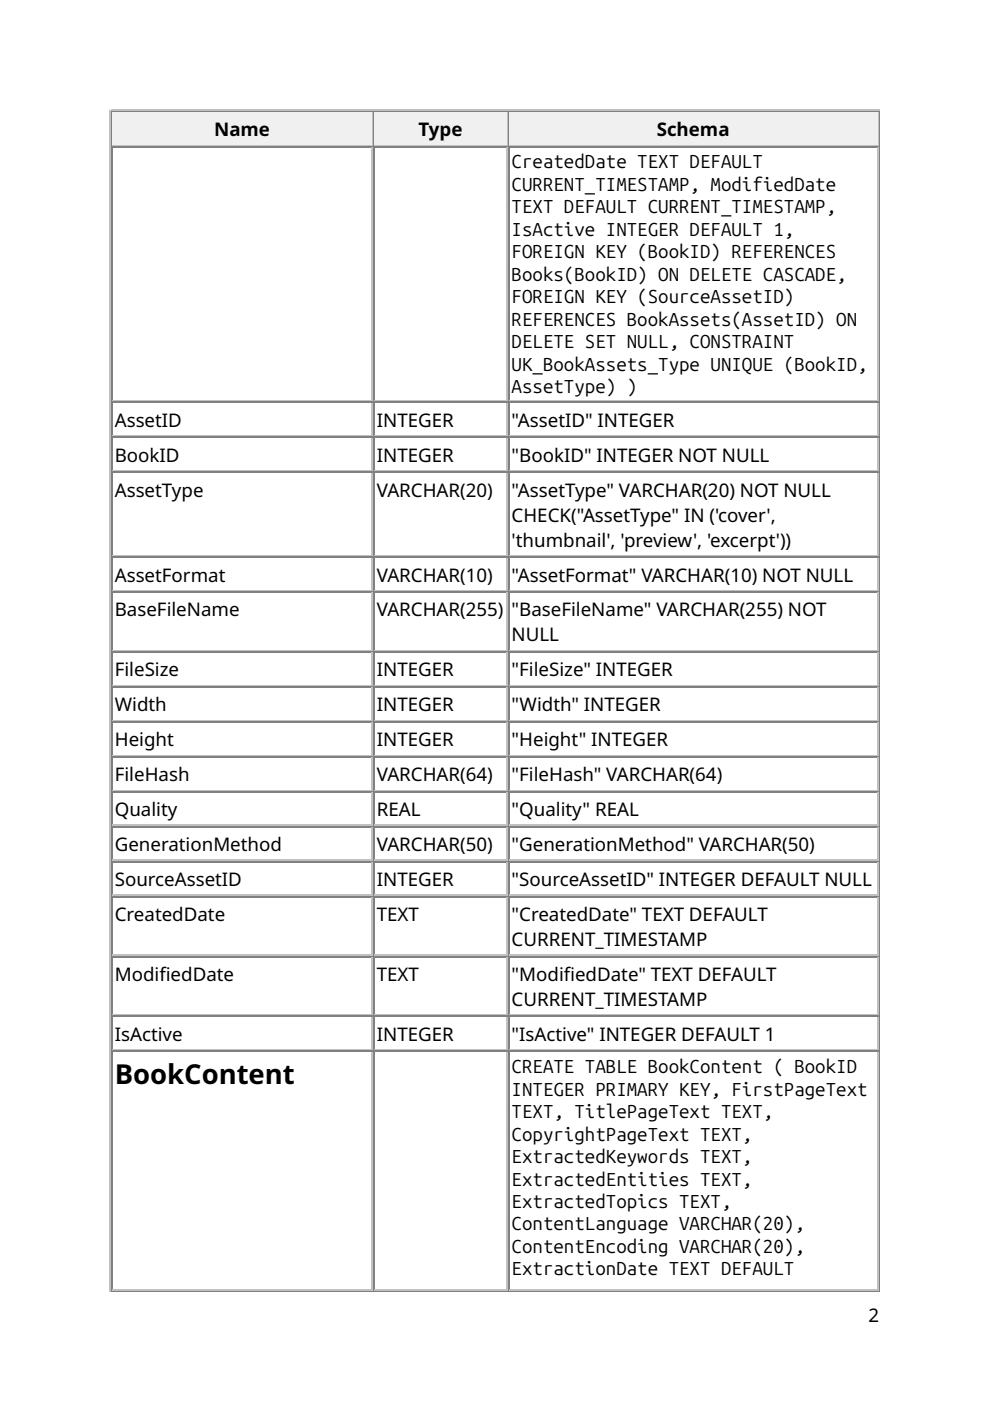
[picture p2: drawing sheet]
<svg xmlns="http://www.w3.org/2000/svg" width="210mm" height="297mm" viewBox="0 0 210 297" stroke-linecap="round" stroke-linejoin="round" font-family="sans-serif">
<defs><g id="words">
<text font-size="5.8" x="24.3" y="229.9">BookContent</text>
<g font-size="4">
<text x="45.4" y="28.8">Name</text>
<text x="88.7" y="28.8">Type</text>
<text x="139.2" y="28.8">Schema</text>
<text x="108.5" y="35.7">CreatedDate TEXT DEFAULT</text>
<text x="108.5" y="40.5">CURRENT_TIMESTAMP, ModifiedDate</text>
<text x="108.5" y="45.2">TEXT DEFAULT CURRENT_TIMESTAMP,</text>
<text x="108.5" y="50">IsActive INTEGER DEFAULT 1,</text>
<text x="108.5" y="54.8">FOREIGN KEY (BookID) REFERENCES</text>
<text x="108.5" y="59.5">Books(BookID) ON DELETE CASCADE,</text>
<text x="108.5" y="64.3">FOREIGN KEY (SourceAssetID)</text>
<text x="108.5" y="69.1">REFERENCES BookAssets(AssetID) ON</text>
<text x="108.5" y="73.8">DELETE SET NULL, CONSTRAINT</text>
<text x="108.5" y="78.6">UK_BookAssets_Type UNIQUE (BookID,</text>
<text x="108.5" y="83.3">AssetType) )</text>
<text x="24.3" y="90.5">AssetID</text>
<text x="79.9" y="90.5">INTEGER</text>
<text x="108.5" y="90.5">&quot;AssetID&quot; INTEGER</text>
<text x="24.3" y="97.9">BookID</text>
<text x="79.9" y="97.9">INTEGER</text>
<text x="108.5" y="97.9">&quot;BookID&quot; INTEGER NOT NULL</text>
<text x="24.3" y="105.3">AssetType</text>
<text x="79.9" y="105.3">VARCHAR(20)</text>
<text x="108.5" y="105.3">&quot;AssetType&quot; VARCHAR(20) NOT NULL</text>
<text x="108.5" y="110.6">CHECK(&quot;AssetType&quot; IN ('cover',</text>
<text x="108.5" y="115.9">'thumbnail', 'preview', 'excerpt'))</text>
<text x="24.3" y="123.3">AssetFormat</text>
<text x="79.9" y="123.3">VARCHAR(10)</text>
<text x="108.5" y="123.3">&quot;AssetFormat&quot; VARCHAR(10) NOT NULL</text>
<text x="24.3" y="130.7">BaseFileName</text>
<text x="79.9" y="130.7">VARCHAR(255)</text>
<text x="108.5" y="130.7">&quot;BaseFileName&quot; VARCHAR(255) NOT</text>
<text x="108.5" y="136">NULL</text>
<text x="24.3" y="143.4">FileSize</text>
<text x="79.9" y="143.4">INTEGER</text>
<text x="108.5" y="143.4">&quot;FileSize&quot; INTEGER</text>
<text x="24.3" y="150.8">Width</text>
<text x="79.9" y="150.8">INTEGER</text>
<text x="108.5" y="150.8">&quot;Width&quot; INTEGER</text>
<text x="24.3" y="158.2">Height</text>
<text x="79.9" y="158.2">INTEGER</text>
<text x="108.5" y="158.2">&quot;Height&quot; INTEGER</text>
<text x="24.3" y="165.6">FileHash</text>
<text x="79.9" y="165.6">VARCHAR(64)</text>
<text x="108.5" y="165.6">&quot;FileHash&quot; VARCHAR(64)</text>
<text x="24.3" y="173">Quality</text>
<text x="79.9" y="173">REAL</text>
<text x="108.5" y="173">&quot;Quality&quot; REAL</text>
<text x="24.3" y="180.4">GenerationMethod</text>
<text x="79.9" y="180.4">VARCHAR(50)</text>
<text x="108.5" y="180.4">&quot;GenerationMethod&quot; VARCHAR(50)</text>
<text x="24.3" y="187.9">SourceAssetID</text>
<text x="79.9" y="187.9">INTEGER</text>
<text x="108.5" y="187.9">&quot;SourceAssetID&quot; INTEGER DEFAULT NULL</text>
<text x="24.3" y="195.3">CreatedDate</text>
<text x="79.9" y="195.3">TEXT</text>
<text x="108.5" y="195.3">&quot;CreatedDate&quot; TEXT DEFAULT</text>
<text x="108.5" y="200.6">CURRENT_TIMESTAMP</text>
<text x="24.3" y="208">ModifedDate</text>
<text x="33.8" y="208">i</text>
<text x="79.9" y="208">TEXT</text>
<text x="108.5" y="208">&quot;ModifedDate&quot; TEXT DEFAULT</text>
<text x="119.6" y="208">i</text>
<text x="108.5" y="213.3">CURRENT_TIMESTAMP</text>
<text x="24.3" y="220.7">IsActive</text>
<text x="79.9" y="220.7">INTEGER</text>
<text x="108.5" y="220.7">&quot;IsActive&quot; INTEGER DEFAULT 1</text>
<text x="108.5" y="227.5">CREATE TABLE BookContent ( BookID</text>
<text x="108.5" y="232.3">INTEGER PRIMARY KEY, FirstPageText</text>
<text x="108.5" y="237.1">TEXT, TitlePageText TEXT,</text>
<text x="108.5" y="241.8">CopyrightPageText TEXT,</text>
<text x="108.5" y="246.6">ExtractedKeywords TEXT,</text>
<text x="108.5" y="251.4">ExtractedEntities TEXT,</text>
<text x="108.5" y="256.1">ExtractedTopics TEXT,</text>
<text x="108.5" y="260.9">ContentLanguage VARCHAR(20),</text>
<text x="108.5" y="265.6">ContentEncoding VARCHAR(20),</text>
<text x="108.5" y="270.4">ExtractionDate TEXT DEFAULT</text>
<text x="184.1" y="280.2">2</text>
</g>
</g></defs>
<path d="M23.4 23.3v250.5M23.5 23.4h163M23.8 30.8h55.3M79 23.8v6.9" fill="none" stroke="#c0c0c0" stroke-width=".26"/>
<path d="M23.7 23.5v7.5M23.8 23.7h55.3M186.4 23.5v250.1M23.5 273.7h163" fill="none" stroke="#808080" stroke-width=".26"/>
<g fill="#f0f0f0">
<path d="M23.8 23.8h55v6.9h-55z"/>
<path d="M45.2 24.3h12.2v5.9h-12.2z"/>
</g>
<path d="M79.2 23.5v7.5M79.4 23.7h28.3" fill="none" stroke="#808080" stroke-width=".26"/>
<path d="M79.4 30.8h28.3M107.6 23.8v6.9" fill="none" stroke="#c0c0c0" stroke-width=".26"/>
<g fill="#f0f0f0">
<path d="M79.4 23.8h28v6.9h-28z"/>
<path d="M88.6 24.3h9.6v5.9h-9.6z"/>
</g>
<path d="M107.8 23.5v7.5M107.9 23.7h78.4" fill="none" stroke="#808080" stroke-width=".26"/>
<path d="M107.9 30.8h78.4M186.1 23.8v6.9" fill="none" stroke="#c0c0c0" stroke-width=".26"/>
<g fill="#f0f0f0">
<path d="M107.9 23.8h78.1v6.9h-78.1z"/>
<path d="M139.2 24.3h15.6v5.9h-15.6z"/>
</g>
<g fill="none" stroke="#808080" stroke-width=".26">
<path d="M23.7 31v242.6M23.8 31.1h55.3M79.2 31v242.6M79.4 31.1h28.3M107.8 31v242.6M107.9 31.1h78.4M23.8 85.3h55.3M23.8 92.7h55.3M79.4 85.3h28.3M79.4 92.7h28.3M107.9 85.3h78.4M107.9 92.7h78.4"/>
<path d="M23.8 100.1h55.3M23.8 118.1h55.3M79.4 100.1h28.3M79.4 118.1h28.3M107.9 100.1h78.4M107.9 118.1h78.4M23.8 125.5h55.3M23.8 138.2h55.3M79.4 125.5h28.3M79.4 138.2h28.3M107.9 125.5h78.4M107.9 138.2h78.4"/>
<path d="M23.8 145.7h55.3M23.8 153.1h55.3M79.4 145.7h28.3M79.4 153.1h28.3M107.9 145.7h78.4M107.9 153.1h78.4M23.8 160.5h55.3M23.8 167.9h55.3M23.8 175.3h55.3M79.4 160.5h28.3M79.4 167.9h28.3M79.4 175.3h28.3"/>
<path d="M107.9 160.5h78.4M107.9 167.9h78.4M107.9 175.3h78.4M23.8 182.7h55.3M23.8 190.1h55.3M79.4 182.7h28.3M79.4 190.1h28.3M107.9 182.7h78.4M107.9 190.1h78.4M23.8 202.8h55.3M23.8 215.5h55.3M79.4 202.8h28.3"/>
<path d="M79.4 215.5h28.3M107.9 202.8h78.4M107.9 215.5h78.4M23.8 222.9h55.3M79.4 222.9h28.3M107.9 222.9h78.4"/>
</g>
<g fill="none" stroke="#c0c0c0" stroke-width=".26">
<path d="M79 31.2v53.7M107.6 31.2v53.7M186.1 31.2v53.7M23.8 85.1h55.3M23.8 92.5h55.3M23.8 99.9h55.3M79 85.5v6.8M79 92.9v6.8M79.4 85.1h28.3M79.4 92.5h28.3M79.4 99.9h28.3M107.6 85.5v6.8"/>
<path d="M107.6 92.9v6.8M107.9 85.1h78.4M107.9 92.5h78.4M107.9 99.9h78.4M186.1 85.5v6.8M186.1 92.9v6.8M23.8 117.9h55.3M79 100.3v17.4M79 118.3v6.8M79.4 117.9h28.3M107.6 100.3v17.4M107.6 118.3v6.8"/>
<path d="M107.9 117.9h78.4M186.1 100.3v17.4M186.1 118.3v6.8M23.8 125.3h55.3M23.8 138h55.3M79 125.7v12.1M79 138.4v6.9M79.4 125.3h28.3M79.4 138h28.3M107.6 125.7v12.1M107.6 138.4v6.9M107.9 125.3h78.4"/>
<path d="M107.9 138h78.4M186.1 125.7v12.1M186.1 138.4v6.9M23.8 145.4h55.3M23.8 152.8h55.3M79 145.8v6.9M79 153.2v6.9M79.4 145.4h28.3M79.4 152.8h28.3M107.6 145.8v6.9M107.6 153.2v6.9M107.9 145.4h78.4"/>
<path d="M107.9 152.8h78.4M186.1 145.8v6.9M186.1 153.2v6.9M23.8 160.2h55.3M23.8 167.6h55.3M23.8 175h55.3M79 160.6v6.9M79 168v6.9M79 175.4v6.9M79.4 160.2h28.3M79.4 167.6h28.3M79.4 175h28.3"/>
<path d="M107.6 160.6v6.9M107.6 168v6.9M107.6 175.4v6.9M107.9 160.2h78.4M107.9 167.6h78.4M107.9 175h78.4M186.1 160.6v6.9M186.1 168v6.9M186.1 175.4v6.9M23.8 182.4h55.3M23.8 189.8h55.3M79 182.8v6.9"/>
<path d="M79 190.2v12.2M79.4 182.4h28.3M79.4 189.8h28.3M107.6 182.8v6.9M107.6 190.2v12.2M107.9 182.4h78.4M107.9 189.8h78.4M186.1 182.8v6.9M186.1 190.2v12.2M23.8 202.5h55.3M23.8 215.2h55.3M79 202.9v12.2"/>
<path d="M79 215.6v6.9M79.4 202.5h28.3M79.4 215.2h28.3M107.6 202.9v12.2M107.6 215.6v6.9M107.9 202.5h78.4M107.9 215.2h78.4M186.1 202.9v12.2M186.1 215.6v6.9M23.8 222.6h55.3M79 223v50.3M79.4 222.6h28.3"/>
<path d="M107.6 223v50.3M107.9 222.6h78.4M186.1 223v50.3M23.8 273.4h55.3M79.4 273.4h28.3M107.9 273.4h78.4"/>
</g>
<use href="#words"/>
</svg>
